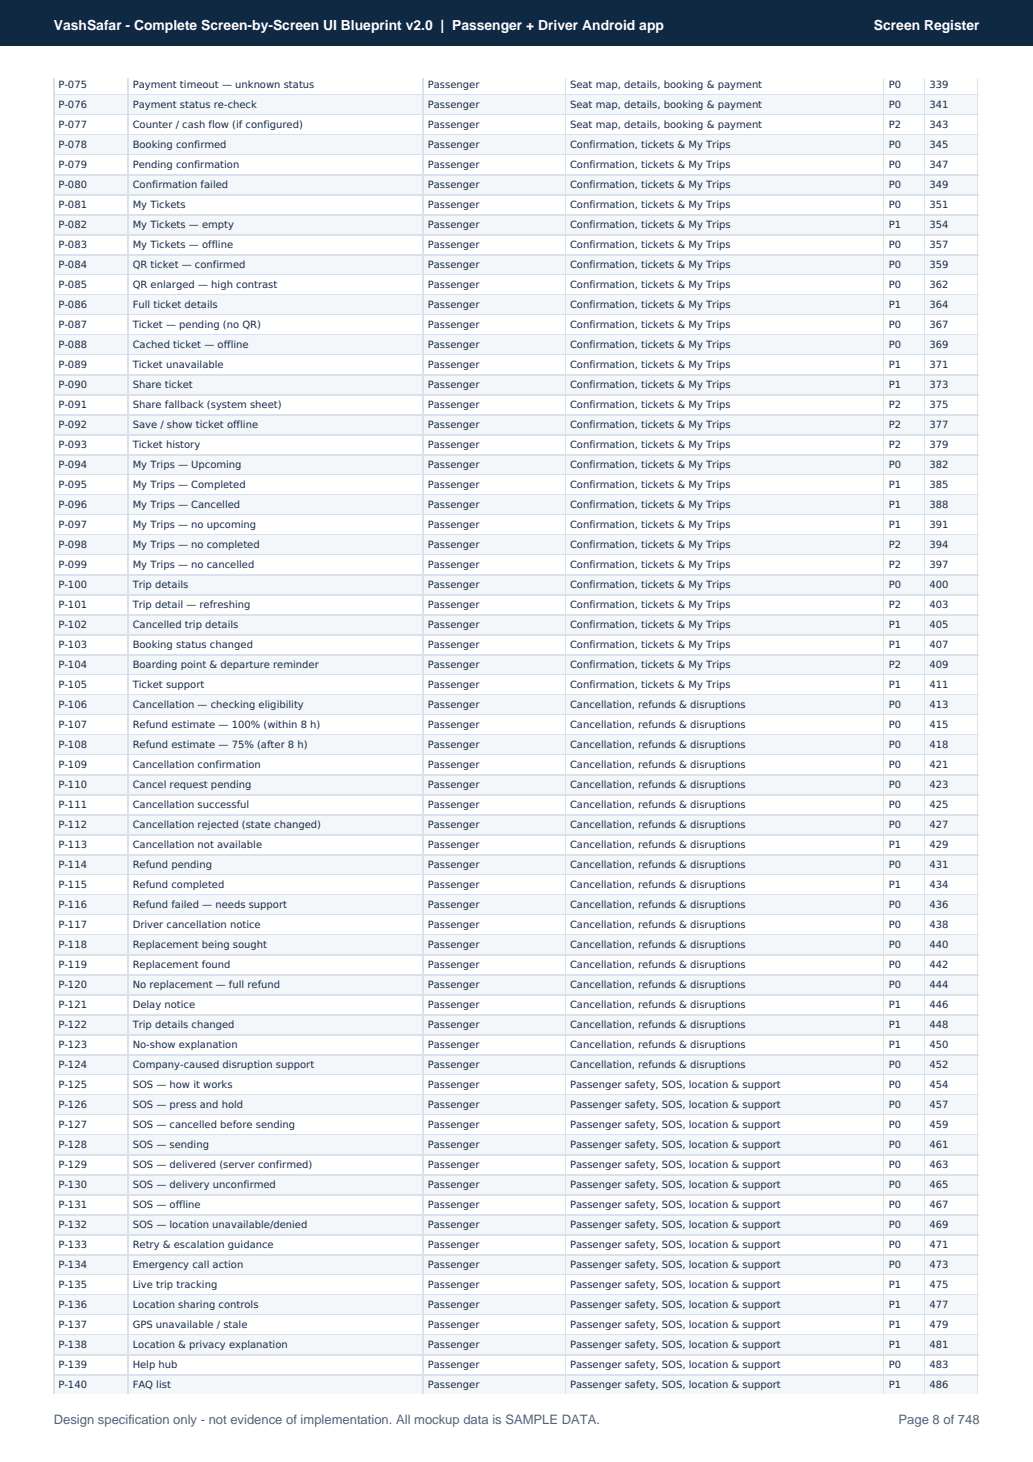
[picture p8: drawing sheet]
<svg xmlns="http://www.w3.org/2000/svg" width="210mm" height="297mm" viewBox="0 0 210 297" stroke-linecap="round" stroke-linejoin="round" font-family="sans-serif">
<defs><g id="words">
<g font-size="2.8" fill="#fff">
<text x="10.9" y="6">VashSafar - Complete Screen-by-Screen UI Blueprint v2.0 | Passenger + Driver Android app</text>
<text x="177.6" y="6">Screen Register</text>
</g>
<g font-size="2.6" fill="#526678">
<text x="10.9" y="289.3">Design specification only - not evidence of implementation. All mockup data is SAMPLE DATA.</text>
<text x="182.6" y="289.3">Page 8 of 748</text>
</g>
<g font-size="2" fill="#172b4d">
<text x="11.9" y="17.9">P-075</text>
<text x="27" y="17.9">Payment timeout — unknown status</text>
<text x="86.9" y="17.9">Passenger</text>
<text x="115.8" y="17.9">Seat map, details, booking &amp; payment</text>
<text x="180.6" y="17.9">P0</text>
<text x="188.9" y="17.9">339</text>
<text x="11.9" y="22">P-076</text>
<text x="27" y="22">Payment status re-check</text>
<text x="86.9" y="22">Passenger</text>
<text x="115.8" y="22">Seat map, details, booking &amp; payment</text>
<text x="180.6" y="22">P0</text>
<text x="188.9" y="22">341</text>
<text x="11.9" y="26">P-077</text>
<text x="27" y="26">Counter / cash flow (if configured)</text>
<text x="86.9" y="26">Passenger</text>
<text x="115.8" y="26">Seat map, details, booking &amp; payment</text>
<text x="180.6" y="26">P2</text>
<text x="188.9" y="26">343</text>
<text x="11.9" y="30.1">P-078</text>
<text x="11.9" y="34.2">P-079</text>
<text x="27" y="30.1">Booking confirmed</text>
<text x="27" y="34.2">Pending confirmation</text>
<text x="86.9" y="30.1">Passenger</text>
<text x="86.9" y="34.2">Passenger</text>
<text x="115.8" y="30.1">Confirmation, tickets &amp; My Trips</text>
<text x="115.8" y="34.2">Confirmation, tickets &amp; My Trips</text>
<text x="180.6" y="30.1">P0</text>
<text x="180.6" y="34.2">P0</text>
<text x="188.9" y="30.1">345</text>
<text x="188.9" y="34.2">347</text>
<text x="11.9" y="38.2">P-080</text>
<text x="27" y="38.2">Confirmation failed</text>
<text x="86.9" y="38.2">Passenger</text>
<text x="115.8" y="38.2">Confirmation, tickets &amp; My Trips</text>
<text x="180.6" y="38.2">P0</text>
<text x="188.9" y="38.2">349</text>
<text x="11.9" y="42.3">P-081</text>
<text x="11.9" y="46.4">P-082</text>
<text x="27" y="42.3">My Tickets</text>
<text x="27" y="46.4">My Tickets — empty</text>
<text x="86.9" y="42.3">Passenger</text>
<text x="86.9" y="46.4">Passenger</text>
<text x="115.8" y="42.3">Confirmation, tickets &amp; My Trips</text>
<text x="115.8" y="46.4">Confirmation, tickets &amp; My Trips</text>
<text x="180.6" y="42.3">P0</text>
<text x="180.6" y="46.4">P1</text>
<text x="188.9" y="42.3">351</text>
<text x="188.9" y="46.4">354</text>
<text x="11.9" y="50.4">P-083</text>
<text x="27" y="50.4">My Tickets — offline</text>
<text x="86.9" y="50.4">Passenger</text>
<text x="115.8" y="50.4">Confirmation, tickets &amp; My Trips</text>
<text x="180.6" y="50.4">P0</text>
<text x="188.9" y="50.4">357</text>
<text x="11.9" y="54.5">P-084</text>
<text x="11.9" y="58.5">P-085</text>
<text x="27" y="54.5">QR ticket — confirmed</text>
<text x="27" y="58.5">QR enlarged — high contrast</text>
<text x="86.9" y="54.5">Passenger</text>
<text x="86.9" y="58.5">Passenger</text>
<text x="115.8" y="54.5">Confirmation, tickets &amp; My Trips</text>
<text x="115.8" y="58.5">Confirmation, tickets &amp; My Trips</text>
<text x="180.6" y="54.5">P0</text>
<text x="180.6" y="58.5">P0</text>
<text x="188.9" y="54.5">359</text>
<text x="188.9" y="58.5">362</text>
<text x="11.9" y="62.6">P-086</text>
<text x="27" y="62.6">Full ticket details</text>
<text x="86.9" y="62.6">Passenger</text>
<text x="115.8" y="62.6">Confirmation, tickets &amp; My Trips</text>
<text x="180.6" y="62.6">P1</text>
<text x="188.9" y="62.6">364</text>
<text x="11.9" y="66.7">P-087</text>
<text x="11.9" y="70.7">P-088</text>
<text x="27" y="66.7">Ticket — pending (no QR)</text>
<text x="27" y="70.7">Cached ticket — offline</text>
<text x="86.9" y="66.7">Passenger</text>
<text x="86.9" y="70.7">Passenger</text>
<text x="115.8" y="66.7">Confirmation, tickets &amp; My Trips</text>
<text x="115.8" y="70.7">Confirmation, tickets &amp; My Trips</text>
<text x="180.6" y="66.7">P0</text>
<text x="180.6" y="70.7">P0</text>
<text x="188.9" y="66.7">367</text>
<text x="188.9" y="70.7">369</text>
<text x="11.9" y="74.8">P-089</text>
<text x="27" y="74.8">Ticket unavailable</text>
<text x="86.9" y="74.8">Passenger</text>
<text x="115.8" y="74.8">Confirmation, tickets &amp; My Trips</text>
<text x="180.6" y="74.8">P1</text>
<text x="188.9" y="74.8">371</text>
<text x="11.9" y="78.9">P-090</text>
<text x="11.9" y="82.9">P-091</text>
<text x="27" y="78.9">Share ticket</text>
<text x="27" y="82.9">Share fallback (system sheet)</text>
<text x="86.9" y="78.9">Passenger</text>
<text x="86.9" y="82.9">Passenger</text>
<text x="115.8" y="78.9">Confirmation, tickets &amp; My Trips</text>
<text x="115.8" y="82.9">Confirmation, tickets &amp; My Trips</text>
<text x="180.6" y="78.9">P1</text>
<text x="180.6" y="82.9">P2</text>
<text x="188.9" y="78.9">373</text>
<text x="188.9" y="82.9">375</text>
<text x="11.9" y="87">P-092</text>
<text x="27" y="87">Save / show ticket offline</text>
<text x="86.9" y="87">Passenger</text>
<text x="115.8" y="87">Confirmation, tickets &amp; My Trips</text>
<text x="180.6" y="87">P2</text>
<text x="188.9" y="87">377</text>
<text x="11.9" y="91.1">P-093</text>
<text x="11.9" y="95.1">P-094</text>
<text x="27" y="91.1">Ticket history</text>
<text x="27" y="95.1">My Trips — Upcoming</text>
<text x="86.9" y="91.1">Passenger</text>
<text x="86.9" y="95.1">Passenger</text>
<text x="115.8" y="91.1">Confirmation, tickets &amp; My Trips</text>
<text x="115.8" y="95.1">Confirmation, tickets &amp; My Trips</text>
<text x="180.6" y="91.1">P2</text>
<text x="180.6" y="95.1">P0</text>
<text x="188.9" y="91.1">379</text>
<text x="188.9" y="95.1">382</text>
<text x="11.9" y="99.2">P-095</text>
<text x="27" y="99.2">My Trips — Completed</text>
<text x="86.9" y="99.2">Passenger</text>
<text x="115.8" y="99.2">Confirmation, tickets &amp; My Trips</text>
<text x="180.6" y="99.2">P1</text>
<text x="188.9" y="99.2">385</text>
<text x="11.9" y="103.3">P-096</text>
<text x="11.9" y="107.3">P-097</text>
<text x="27" y="103.3">My Trips — Cancelled</text>
<text x="27" y="107.3">My Trips — no upcoming</text>
<text x="86.9" y="103.3">Passenger</text>
<text x="86.9" y="107.3">Passenger</text>
<text x="115.8" y="103.3">Confirmation, tickets &amp; My Trips</text>
<text x="115.8" y="107.3">Confirmation, tickets &amp; My Trips</text>
<text x="180.6" y="103.3">P1</text>
<text x="180.6" y="107.3">P1</text>
<text x="188.9" y="103.3">388</text>
<text x="188.9" y="107.3">391</text>
<text x="11.9" y="111.4">P-098</text>
<text x="27" y="111.4">My Trips — no completed</text>
<text x="86.9" y="111.4">Passenger</text>
<text x="115.8" y="111.4">Confirmation, tickets &amp; My Trips</text>
<text x="180.6" y="111.4">P2</text>
<text x="188.9" y="111.4">394</text>
<text x="11.9" y="115.4">P-099</text>
<text x="11.9" y="119.5">P-100</text>
<text x="27" y="115.4">My Trips — no cancelled</text>
<text x="27" y="119.5">Trip details</text>
<text x="86.9" y="115.4">Passenger</text>
<text x="86.9" y="119.5">Passenger</text>
<text x="115.8" y="115.4">Confirmation, tickets &amp; My Trips</text>
<text x="115.8" y="119.5">Confirmation, tickets &amp; My Trips</text>
<text x="180.6" y="115.4">P2</text>
<text x="180.6" y="119.5">P0</text>
<text x="188.9" y="115.4">397</text>
<text x="188.9" y="119.5">400</text>
<text x="11.9" y="123.6">P-101</text>
<text x="27" y="123.6">Trip detail — refreshing</text>
<text x="86.9" y="123.6">Passenger</text>
<text x="115.8" y="123.6">Confirmation, tickets &amp; My Trips</text>
<text x="180.6" y="123.6">P2</text>
<text x="188.9" y="123.6">403</text>
<text x="11.9" y="127.6">P-102</text>
<text x="11.9" y="131.7">P-103</text>
<text x="27" y="127.6">Cancelled trip details</text>
<text x="27" y="131.7">Booking status changed</text>
<text x="86.9" y="127.6">Passenger</text>
<text x="86.9" y="131.7">Passenger</text>
<text x="115.8" y="127.6">Confirmation, tickets &amp; My Trips</text>
<text x="115.8" y="131.7">Confirmation, tickets &amp; My Trips</text>
<text x="180.6" y="127.6">P1</text>
<text x="180.6" y="131.7">P1</text>
<text x="188.9" y="127.6">405</text>
<text x="188.9" y="131.7">407</text>
<text x="11.9" y="135.8">P-104</text>
<text x="27" y="135.8">Boarding point &amp; departure reminder</text>
<text x="86.9" y="135.8">Passenger</text>
<text x="115.8" y="135.8">Confirmation, tickets &amp; My Trips</text>
<text x="180.6" y="135.8">P2</text>
<text x="188.9" y="135.8">409</text>
<text x="11.9" y="139.8">P-105</text>
<text x="11.9" y="143.9">P-106</text>
<text x="27" y="139.8">Ticket support</text>
<text x="27" y="143.9">Cancellation — checking eligibility</text>
<text x="86.9" y="139.8">Passenger</text>
<text x="86.9" y="143.9">Passenger</text>
<text x="115.8" y="139.8">Confirmation, tickets &amp; My Trips</text>
<text x="115.8" y="143.9">Cancellation, refunds &amp; disruptions</text>
<text x="180.6" y="139.8">P1</text>
<text x="180.6" y="143.9">P0</text>
<text x="188.9" y="139.8">411</text>
<text x="188.9" y="143.9">413</text>
<text x="11.9" y="148">P-107</text>
<text x="27" y="148">Refund estimate — 100% (within 8 h)</text>
<text x="86.9" y="148">Passenger</text>
<text x="115.8" y="148">Cancellation, refunds &amp; disruptions</text>
<text x="180.6" y="148">P0</text>
<text x="188.9" y="148">415</text>
<text x="11.9" y="152">P-108</text>
<text x="27" y="152">Refund estimate — 75% (after 8 h)</text>
<text x="86.9" y="152">Passenger</text>
<text x="115.8" y="152">Cancellation, refunds &amp; disruptions</text>
<text x="180.6" y="152">P0</text>
<text x="188.9" y="152">418</text>
<text x="11.9" y="156.1">P-109</text>
<text x="11.9" y="160.1">P-110</text>
<text x="27" y="156.1">Cancellation confirmation</text>
<text x="27" y="160.1">Cancel request pending</text>
<text x="86.9" y="156.1">Passenger</text>
<text x="86.9" y="160.1">Passenger</text>
<text x="115.8" y="156.1">Cancellation, refunds &amp; disruptions</text>
<text x="115.8" y="160.1">Cancellation, refunds &amp; disruptions</text>
<text x="180.6" y="156.1">P0</text>
<text x="180.6" y="160.1">P0</text>
<text x="188.9" y="156.1">421</text>
<text x="188.9" y="160.1">423</text>
<text x="11.9" y="164.2">P-111</text>
<text x="27" y="164.2">Cancellation successful</text>
<text x="86.9" y="164.2">Passenger</text>
<text x="115.8" y="164.2">Cancellation, refunds &amp; disruptions</text>
<text x="180.6" y="164.2">P0</text>
<text x="188.9" y="164.2">425</text>
<text x="11.9" y="168.3">P-112</text>
<text x="11.9" y="172.3">P-113</text>
<text x="27" y="168.3">Cancellation rejected (state changed)</text>
<text x="27" y="172.3">Cancellation not available</text>
<text x="86.9" y="168.3">Passenger</text>
<text x="86.9" y="172.3">Passenger</text>
<text x="115.8" y="168.3">Cancellation, refunds &amp; disruptions</text>
<text x="115.8" y="172.3">Cancellation, refunds &amp; disruptions</text>
<text x="180.6" y="168.3">P0</text>
<text x="180.6" y="172.3">P1</text>
<text x="188.9" y="168.3">427</text>
<text x="188.9" y="172.3">429</text>
<text x="11.9" y="176.4">P-114</text>
<text x="27" y="176.4">Refund pending</text>
<text x="86.9" y="176.4">Passenger</text>
<text x="115.8" y="176.4">Cancellation, refunds &amp; disruptions</text>
<text x="180.6" y="176.4">P0</text>
<text x="188.9" y="176.4">431</text>
<text x="11.9" y="180.5">P-115</text>
<text x="11.9" y="184.5">P-116</text>
<text x="27" y="180.5">Refund completed</text>
<text x="27" y="184.5">Refund failed — needs support</text>
<text x="86.9" y="180.5">Passenger</text>
<text x="86.9" y="184.5">Passenger</text>
<text x="115.8" y="180.5">Cancellation, refunds &amp; disruptions</text>
<text x="115.8" y="184.5">Cancellation, refunds &amp; disruptions</text>
<text x="180.6" y="180.5">P1</text>
<text x="180.6" y="184.5">P0</text>
<text x="188.9" y="180.5">434</text>
<text x="188.9" y="184.5">436</text>
<text x="11.9" y="188.6">P-117</text>
<text x="27" y="188.6">Driver cancellation notice</text>
<text x="86.9" y="188.6">Passenger</text>
<text x="115.8" y="188.6">Cancellation, refunds &amp; disruptions</text>
<text x="180.6" y="188.6">P0</text>
<text x="188.9" y="188.6">438</text>
<text x="11.9" y="192.7">P-118</text>
<text x="11.9" y="196.7">P-119</text>
<text x="27" y="192.7">Replacement being sought</text>
<text x="27" y="196.7">Replacement found</text>
<text x="86.9" y="192.7">Passenger</text>
<text x="86.9" y="196.7">Passenger</text>
<text x="115.8" y="192.7">Cancellation, refunds &amp; disruptions</text>
<text x="115.8" y="196.7">Cancellation, refunds &amp; disruptions</text>
<text x="180.6" y="192.7">P0</text>
<text x="180.6" y="196.7">P0</text>
<text x="188.9" y="192.7">440</text>
<text x="188.9" y="196.7">442</text>
<text x="11.9" y="200.8">P-120</text>
<text x="27" y="200.8">No replacement — full refund</text>
<text x="86.9" y="200.8">Passenger</text>
<text x="115.8" y="200.8">Cancellation, refunds &amp; disruptions</text>
<text x="180.6" y="200.8">P0</text>
<text x="188.9" y="200.8">444</text>
<text x="11.9" y="204.9">P-121</text>
<text x="11.9" y="208.9">P-122</text>
<text x="27" y="204.9">Delay notice</text>
<text x="27" y="208.9">Trip details changed</text>
<text x="86.9" y="204.9">Passenger</text>
<text x="86.9" y="208.9">Passenger</text>
<text x="115.8" y="204.9">Cancellation, refunds &amp; disruptions</text>
<text x="115.8" y="208.9">Cancellation, refunds &amp; disruptions</text>
<text x="180.6" y="204.9">P1</text>
<text x="180.6" y="208.9">P1</text>
<text x="188.9" y="204.9">446</text>
<text x="188.9" y="208.9">448</text>
<text x="11.9" y="213">P-123</text>
<text x="27" y="213">No-show explanation</text>
<text x="86.9" y="213">Passenger</text>
<text x="115.8" y="213">Cancellation, refunds &amp; disruptions</text>
<text x="180.6" y="213">P1</text>
<text x="188.9" y="213">450</text>
<text x="11.9" y="217">P-124</text>
<text x="11.9" y="221.1">P-125</text>
<text x="27" y="217">Company-caused disruption support</text>
<text x="27" y="221.1">SOS — how it works</text>
<text x="86.9" y="217">Passenger</text>
<text x="86.9" y="221.1">Passenger</text>
<text x="115.8" y="217">Cancellation, refunds &amp; disruptions</text>
<text x="115.8" y="221.1">Passenger safety, SOS, location &amp; support</text>
<text x="180.6" y="217">P0</text>
<text x="180.6" y="221.1">P0</text>
<text x="188.9" y="217">452</text>
<text x="188.9" y="221.1">454</text>
<text x="11.9" y="225.2">P-126</text>
<text x="27" y="225.2">SOS — press and hold</text>
<text x="86.9" y="225.2">Passenger</text>
<text x="115.8" y="225.2">Passenger safety, SOS, location &amp; support</text>
<text x="180.6" y="225.2">P0</text>
<text x="188.9" y="225.2">457</text>
<text x="11.9" y="229.2">P-127</text>
<text x="11.9" y="233.3">P-128</text>
<text x="27" y="229.2">SOS — cancelled before sending</text>
<text x="27" y="233.3">SOS — sending</text>
<text x="86.9" y="229.2">Passenger</text>
<text x="86.9" y="233.3">Passenger</text>
<text x="115.8" y="229.2">Passenger safety, SOS, location &amp; support</text>
<text x="115.8" y="233.3">Passenger safety, SOS, location &amp; support</text>
<text x="180.6" y="229.2">P0</text>
<text x="180.6" y="233.3">P0</text>
<text x="188.9" y="229.2">459</text>
<text x="188.9" y="233.3">461</text>
<text x="11.9" y="237.4">P-129</text>
<text x="27" y="237.4">SOS — delivered (server confirmed)</text>
<text x="86.9" y="237.4">Passenger</text>
<text x="115.8" y="237.4">Passenger safety, SOS, location &amp; support</text>
<text x="180.6" y="237.4">P0</text>
<text x="188.9" y="237.4">463</text>
<text x="11.9" y="241.4">P-130</text>
<text x="11.9" y="245.5">P-131</text>
<text x="27" y="241.4">SOS — delivery unconfirmed</text>
<text x="27" y="245.5">SOS — offline</text>
<text x="86.9" y="241.4">Passenger</text>
<text x="86.9" y="245.5">Passenger</text>
<text x="115.8" y="241.4">Passenger safety, SOS, location &amp; support</text>
<text x="115.8" y="245.5">Passenger safety, SOS, location &amp; support</text>
<text x="180.6" y="241.4">P0</text>
<text x="180.6" y="245.5">P0</text>
<text x="188.9" y="241.4">465</text>
<text x="188.9" y="245.5">467</text>
<text x="11.9" y="249.6">P-132</text>
<text x="27" y="249.6">SOS — location unavailable/denied</text>
<text x="86.9" y="249.6">Passenger</text>
<text x="115.8" y="249.6">Passenger safety, SOS, location &amp; support</text>
<text x="180.6" y="249.6">P0</text>
<text x="188.9" y="249.6">469</text>
<text x="11.9" y="253.6">P-133</text>
<text x="11.9" y="257.7">P-134</text>
<text x="27" y="253.6">Retry &amp; escalation guidance</text>
<text x="27" y="257.7">Emergency call action</text>
<text x="86.9" y="253.6">Passenger</text>
<text x="86.9" y="257.7">Passenger</text>
<text x="115.8" y="253.6">Passenger safety, SOS, location &amp; support</text>
<text x="115.8" y="257.7">Passenger safety, SOS, location &amp; support</text>
<text x="180.6" y="253.6">P0</text>
<text x="180.6" y="257.7">P0</text>
<text x="188.9" y="253.6">471</text>
<text x="188.9" y="257.7">473</text>
<text x="11.9" y="261.7">P-135</text>
<text x="27" y="261.7">Live trip tracking</text>
<text x="86.9" y="261.7">Passenger</text>
<text x="115.8" y="261.7">Passenger safety, SOS, location &amp; support</text>
<text x="180.6" y="261.7">P1</text>
<text x="188.9" y="261.7">475</text>
<text x="11.9" y="265.8">P-136</text>
<text x="11.9" y="269.9">P-137</text>
<text x="27" y="265.8">Location sharing controls</text>
<text x="27" y="269.9">GPS unavailable / stale</text>
<text x="86.9" y="265.8">Passenger</text>
<text x="86.9" y="269.9">Passenger</text>
<text x="115.8" y="265.8">Passenger safety, SOS, location &amp; support</text>
<text x="115.8" y="269.9">Passenger safety, SOS, location &amp; support</text>
<text x="180.6" y="265.8">P1</text>
<text x="180.6" y="269.9">P1</text>
<text x="188.9" y="265.8">477</text>
<text x="188.9" y="269.9">479</text>
<text x="11.9" y="273.9">P-138</text>
<text x="27" y="273.9">Location &amp; privacy explanation</text>
<text x="86.9" y="273.9">Passenger</text>
<text x="115.8" y="273.9">Passenger safety, SOS, location &amp; support</text>
<text x="180.6" y="273.9">P1</text>
<text x="188.9" y="273.9">481</text>
<text x="11.9" y="278">P-139</text>
<text x="27" y="278">Help hub</text>
<text x="86.9" y="278">Passenger</text>
<text x="115.8" y="278">Passenger safety, SOS, location &amp; support</text>
<text x="180.6" y="278">P0</text>
<text x="188.9" y="278">483</text>
<text x="11.9" y="282.1">P-140</text>
<text x="27" y="282.1">FAQ list</text>
<text x="86.9" y="282.1">Passenger</text>
<text x="115.8" y="282.1">Passenger safety, SOS, location &amp; support</text>
<text x="180.6" y="282.1">P1</text>
<text x="188.9" y="282.1">486</text>
</g>
</g></defs>
<g fill="#f4f7fa">
<path d="M10.8 19.1h15.1v4.1h-15.1z"/>
<path d="M25.9 19.1h59.9v4.1h-59.9z"/>
<path d="M85.8 19.1h29.1v4.1h-29.1z"/>
<path d="M114.9 19.1h64.6v4.1h-64.6z"/>
<path d="M179.5 19.1h8.3v4.1h-8.3z"/>
<path d="M187.8 19.1h10.8v4.1h-10.8z"/>
<path d="M10.8 27.3h15.1v4h-15.1z"/>
<path d="M25.9 27.3h59.9v4h-59.9z"/>
<path d="M85.8 27.3h29.1v4h-29.1z"/>
<path d="M114.9 27.3h64.6v4h-64.6z"/>
<path d="M179.5 27.3h8.3v4h-8.3z"/>
<path d="M187.8 27.3h10.8v4h-10.8z"/>
<path d="M10.8 35.4h15.1v4h-15.1z"/>
<path d="M25.9 35.4h59.9v4h-59.9z"/>
<path d="M85.8 35.4h29.1v4h-29.1z"/>
<path d="M114.9 35.4h64.6v4h-64.6z"/>
<path d="M179.5 35.4h8.3v4h-8.3z"/>
<path d="M187.8 35.4h10.8v4h-10.8z"/>
<path d="M10.8 43.5h15.1v4.1h-15.1z"/>
<path d="M25.9 43.5h59.9v4.1h-59.9z"/>
<path d="M85.8 43.5h29.1v4.1h-29.1z"/>
<path d="M114.9 43.5h64.6v4.1h-64.6z"/>
<path d="M179.5 43.5h8.3v4.1h-8.3z"/>
<path d="M187.8 43.5h10.8v4.1h-10.8z"/>
<path d="M10.8 51.6h15.1v4.1h-15.1z"/>
<path d="M25.9 51.6h59.9v4.1h-59.9z"/>
<path d="M85.8 51.6h29.1v4.1h-29.1z"/>
<path d="M114.9 51.6h64.6v4.1h-64.6z"/>
<path d="M179.5 51.6h8.3v4.1h-8.3z"/>
<path d="M187.8 51.6h10.8v4.1h-10.8z"/>
<path d="M10.8 59.8h15.1v4h-15.1z"/>
<path d="M25.9 59.8h59.9v4h-59.9z"/>
<path d="M85.8 59.8h29.1v4h-29.1z"/>
<path d="M114.9 59.8h64.6v4h-64.6z"/>
<path d="M179.5 59.8h8.3v4h-8.3z"/>
<path d="M187.8 59.8h10.8v4h-10.8z"/>
<path d="M10.8 67.9h15.1v4.1h-15.1z"/>
<path d="M25.9 67.9h59.9v4.1h-59.9z"/>
<path d="M85.8 67.9h29.1v4.1h-29.1z"/>
<path d="M114.9 67.9h64.6v4.1h-64.6z"/>
<path d="M179.5 67.9h8.3v4.1h-8.3z"/>
<path d="M187.8 67.9h10.8v4.1h-10.8z"/>
<path d="M10.8 76h15.1v4.1h-15.1z"/>
<path d="M25.9 76h59.9v4.1h-59.9z"/>
<path d="M85.8 76h29.1v4.1h-29.1z"/>
<path d="M114.9 76h64.6v4.1h-64.6z"/>
<path d="M179.5 76h8.3v4.1h-8.3z"/>
<path d="M187.8 76h10.8v4.1h-10.8z"/>
<path d="M10.8 84.2h15.1v4h-15.1z"/>
<path d="M25.9 84.2h59.9v4h-59.9z"/>
<path d="M85.8 84.2h29.1v4h-29.1z"/>
<path d="M114.9 84.2h64.6v4h-64.6z"/>
<path d="M179.5 84.2h8.3v4h-8.3z"/>
<path d="M187.8 84.2h10.8v4h-10.8z"/>
<path d="M10.8 92.3h15.1v4h-15.1z"/>
<path d="M25.9 92.3h59.9v4h-59.9z"/>
<path d="M85.8 92.3h29.1v4h-29.1z"/>
<path d="M114.9 92.3h64.6v4h-64.6z"/>
<path d="M179.5 92.3h8.3v4h-8.3z"/>
<path d="M187.8 92.3h10.8v4h-10.8z"/>
<path d="M10.8 100.4h15.1v4.1h-15.1z"/>
<path d="M25.9 100.4h59.9v4.1h-59.9z"/>
<path d="M85.8 100.4h29.1v4.1h-29.1z"/>
<path d="M114.9 100.4h64.6v4.1h-64.6z"/>
<path d="M179.5 100.4h8.3v4.1h-8.3z"/>
<path d="M187.8 100.4h10.8v4.1h-10.8z"/>
<path d="M10.8 108.5h15.1v4.1h-15.1z"/>
<path d="M25.9 108.5h59.9v4.1h-59.9z"/>
<path d="M85.8 108.5h29.1v4.1h-29.1z"/>
<path d="M114.9 108.5h64.6v4.1h-64.6z"/>
<path d="M179.5 108.5h8.3v4.1h-8.3z"/>
<path d="M187.8 108.5h10.8v4.1h-10.8z"/>
<path d="M10.8 116.7h15.1v4h-15.1z"/>
<path d="M25.9 116.7h59.9v4h-59.9z"/>
<path d="M85.8 116.7h29.1v4h-29.1z"/>
<path d="M114.9 116.7h64.6v4h-64.6z"/>
<path d="M179.5 116.7h8.3v4h-8.3z"/>
<path d="M187.8 116.7h10.8v4h-10.8z"/>
<path d="M10.8 124.8h15.1v4.1h-15.1z"/>
<path d="M25.9 124.8h59.9v4.1h-59.9z"/>
<path d="M85.8 124.8h29.1v4.1h-29.1z"/>
<path d="M114.9 124.8h64.6v4.1h-64.6z"/>
<path d="M179.5 124.8h8.3v4.1h-8.3z"/>
<path d="M187.8 124.8h10.8v4.1h-10.8z"/>
<path d="M10.8 132.9h15.1v4.1h-15.1z"/>
<path d="M25.9 132.9h59.9v4.1h-59.9z"/>
<path d="M85.8 132.9h29.1v4.1h-29.1z"/>
<path d="M114.9 132.9h64.6v4.1h-64.6z"/>
<path d="M179.5 132.9h8.3v4.1h-8.3z"/>
<path d="M187.8 132.9h10.8v4.1h-10.8z"/>
<path d="M10.8 141h15.1v4.1h-15.1z"/>
<path d="M25.9 141h59.9v4.1h-59.9z"/>
<path d="M85.8 141h29.1v4.1h-29.1z"/>
<path d="M114.9 141h64.6v4.1h-64.6z"/>
<path d="M179.5 141h8.3v4.1h-8.3z"/>
<path d="M187.8 141h10.8v4.1h-10.8z"/>
<path d="M10.8 149.2h15.1v4h-15.1z"/>
<path d="M25.9 149.2h59.9v4h-59.9z"/>
<path d="M85.8 149.2h29.1v4h-29.1z"/>
<path d="M114.9 149.2h64.6v4h-64.6z"/>
<path d="M179.5 149.2h8.3v4h-8.3z"/>
<path d="M187.8 149.2h10.8v4h-10.8z"/>
<path d="M10.8 157.3h15.1v4.1h-15.1z"/>
<path d="M25.9 157.3h59.9v4.1h-59.9z"/>
<path d="M85.8 157.3h29.1v4.1h-29.1z"/>
<path d="M114.9 157.3h64.6v4.1h-64.6z"/>
<path d="M179.5 157.3h8.3v4.1h-8.3z"/>
<path d="M187.8 157.3h10.8v4.1h-10.8z"/>
<path d="M10.8 165.4h15.1v4.1h-15.1z"/>
<path d="M25.9 165.4h59.9v4.1h-59.9z"/>
<path d="M85.8 165.4h29.1v4.1h-29.1z"/>
<path d="M114.9 165.4h64.6v4.1h-64.6z"/>
<path d="M179.5 165.4h8.3v4.1h-8.3z"/>
<path d="M187.8 165.4h10.8v4.1h-10.8z"/>
<path d="M10.8 173.6h15.1v4h-15.1z"/>
<path d="M25.9 173.6h59.9v4h-59.9z"/>
<path d="M85.8 173.6h29.1v4h-29.1z"/>
<path d="M114.9 173.6h64.6v4h-64.6z"/>
<path d="M179.5 173.6h8.3v4h-8.3z"/>
<path d="M187.8 173.6h10.8v4h-10.8z"/>
<path d="M10.8 181.7h15.1v4.1h-15.1z"/>
<path d="M25.9 181.7h59.9v4.1h-59.9z"/>
<path d="M85.8 181.7h29.1v4.1h-29.1z"/>
<path d="M114.9 181.7h64.6v4.1h-64.6z"/>
<path d="M179.5 181.7h8.3v4.1h-8.3z"/>
<path d="M187.8 181.7h10.8v4.1h-10.8z"/>
<path d="M10.8 189.8h15.1v4.1h-15.1z"/>
<path d="M25.9 189.8h59.9v4.1h-59.9z"/>
<path d="M85.8 189.8h29.1v4.1h-29.1z"/>
<path d="M114.9 189.8h64.6v4.1h-64.6z"/>
<path d="M179.5 189.8h8.3v4.1h-8.3z"/>
<path d="M187.8 189.8h10.8v4.1h-10.8z"/>
<path d="M10.8 197.9h15.1v4.1h-15.1z"/>
<path d="M25.9 197.9h59.9v4.1h-59.9z"/>
<path d="M85.8 197.9h29.1v4.1h-29.1z"/>
<path d="M114.9 197.9h64.6v4.1h-64.6z"/>
<path d="M179.5 197.9h8.3v4.1h-8.3z"/>
<path d="M187.8 197.9h10.8v4.1h-10.8z"/>
<path d="M10.8 206.1h15.1v4h-15.1z"/>
<path d="M25.9 206.1h59.9v4h-59.9z"/>
<path d="M85.8 206.1h29.1v4h-29.1z"/>
<path d="M114.9 206.1h64.6v4h-64.6z"/>
<path d="M179.5 206.1h8.3v4h-8.3z"/>
<path d="M187.8 206.1h10.8v4h-10.8z"/>
<path d="M10.8 214.2h15.1v4.1h-15.1z"/>
<path d="M25.9 214.2h59.9v4.1h-59.9z"/>
<path d="M85.8 214.2h29.1v4.1h-29.1z"/>
<path d="M114.9 214.2h64.6v4.1h-64.6z"/>
<path d="M179.5 214.2h8.3v4.1h-8.3z"/>
<path d="M187.8 214.2h10.8v4.1h-10.8z"/>
<path d="M10.8 222.3h15.1v4.1h-15.1z"/>
<path d="M25.9 222.3h59.9v4.1h-59.9z"/>
<path d="M85.8 222.3h29.1v4.1h-29.1z"/>
<path d="M114.9 222.3h64.6v4.1h-64.6z"/>
<path d="M179.5 222.3h8.3v4.1h-8.3z"/>
<path d="M187.8 222.3h10.8v4.1h-10.8z"/>
<path d="M10.8 230.5h15.1v4h-15.1z"/>
<path d="M25.9 230.5h59.9v4h-59.9z"/>
<path d="M85.8 230.5h29.1v4h-29.1z"/>
<path d="M114.9 230.5h64.6v4h-64.6z"/>
<path d="M179.5 230.5h8.3v4h-8.3z"/>
<path d="M187.8 230.5h10.8v4h-10.8z"/>
<path d="M10.8 238.6h15.1v4h-15.1z"/>
<path d="M25.9 238.6h59.9v4h-59.9z"/>
<path d="M85.8 238.6h29.1v4h-29.1z"/>
<path d="M114.9 238.6h64.6v4h-64.6z"/>
<path d="M179.5 238.6h8.3v4h-8.3z"/>
<path d="M187.8 238.6h10.8v4h-10.8z"/>
<path d="M10.8 246.7h15.1v4.1h-15.1z"/>
<path d="M25.9 246.7h59.9v4.1h-59.9z"/>
<path d="M85.8 246.7h29.1v4.1h-29.1z"/>
<path d="M114.9 246.7h64.6v4.1h-64.6z"/>
<path d="M179.5 246.7h8.3v4.1h-8.3z"/>
<path d="M187.8 246.7h10.8v4.1h-10.8z"/>
<path d="M10.8 254.8h15.1v4.1h-15.1z"/>
<path d="M25.9 254.8h59.9v4.1h-59.9z"/>
<path d="M85.8 254.8h29.1v4.1h-29.1z"/>
<path d="M114.9 254.8h64.6v4.1h-64.6z"/>
<path d="M179.5 254.8h8.3v4.1h-8.3z"/>
<path d="M187.8 254.8h10.8v4.1h-10.8z"/>
<path d="M10.8 263h15.1v4h-15.1z"/>
<path d="M25.9 263h59.9v4h-59.9z"/>
<path d="M85.8 263h29.1v4h-29.1z"/>
<path d="M114.9 263h64.6v4h-64.6z"/>
<path d="M179.5 263h8.3v4h-8.3z"/>
<path d="M187.8 263h10.8v4h-10.8z"/>
<path d="M10.8 271.1h15.1v4.1h-15.1z"/>
<path d="M25.9 271.1h59.9v4.1h-59.9z"/>
<path d="M85.8 271.1h29.1v4.1h-29.1z"/>
<path d="M114.9 271.1h64.6v4.1h-64.6z"/>
<path d="M179.5 271.1h8.3v4.1h-8.3z"/>
<path d="M187.8 271.1h10.8v4.1h-10.8z"/>
<path d="M10.8 279.2h15.1v3.9h-15.1z"/>
<path d="M25.9 279.2h59.9v3.9h-59.9z"/>
<path d="M85.8 279.2h29.1v3.9h-29.1z"/>
<path d="M114.9 279.2h64.6v3.9h-64.6z"/>
<path d="M179.5 279.2h8.3v3.9h-8.3z"/>
<path d="M187.8 279.2h10.8v3.9h-10.8z"/>
</g>
<g fill="none" stroke="#d9e2ec" stroke-width=".2">
<path d="M10.8 19.2h188M10.9 15.8v267.3M26 15.8v267.3M85.9 15.8v267.3M115 15.8v267.3M179.6 15.8v267.3M187.9 15.8v267.3M198.7 15.8v267.3M10.8 39.5h188M10.8 35.5h188M10.8 31.4h188M10.8 27.4h188"/>
<path d="M10.8 23.3h188M10.8 59.9h188M10.8 55.8h188M10.8 51.7h188M10.8 47.7h188M10.8 43.6h188M10.8 76.1h188M10.8 72.1h188M10.8 68h188M10.8 63.9h188M10.8 96.4h188M10.8 92.4h188"/>
<path d="M10.8 88.3h188M10.8 84.3h188M10.8 80.2h188M10.8 116.8h188M10.8 112.7h188M10.8 108.6h188M10.8 104.6h188M10.8 100.5h188M10.8 137.1h188M10.8 133h188M10.8 129h188M10.8 124.9h188"/>
<path d="M10.8 120.8h188M10.8 157.4h188M10.8 153.3h188M10.8 149.3h188M10.8 145.2h188M10.8 141.1h188M10.8 177.7h188M10.8 173.7h188M10.8 169.6h188M10.8 165.5h188M10.8 161.5h188M10.8 198h188"/>
<path d="M10.8 194h188M10.8 189.9h188M10.8 185.9h188M10.8 181.8h188M10.8 218.4h188M10.8 214.3h188M10.8 210.2h188M10.8 206.2h188M10.8 202.1h188M10.8 238.7h188M10.8 234.6h188M10.8 230.6h188"/>
<path d="M10.8 226.5h188M10.8 222.4h188M10.8 259h188M10.8 254.9h188M10.8 250.9h188M10.8 246.8h188M10.8 242.7h188M10.8 279.3h188M10.8 275.3h188M10.8 271.2h188M10.8 267.1h188M10.8 263.1h188"/>
</g>
<path d="M0 0h210v9.2h-210z" fill-rule="evenodd" fill="#0f2942"/>
<use href="#words"/>
</svg>
